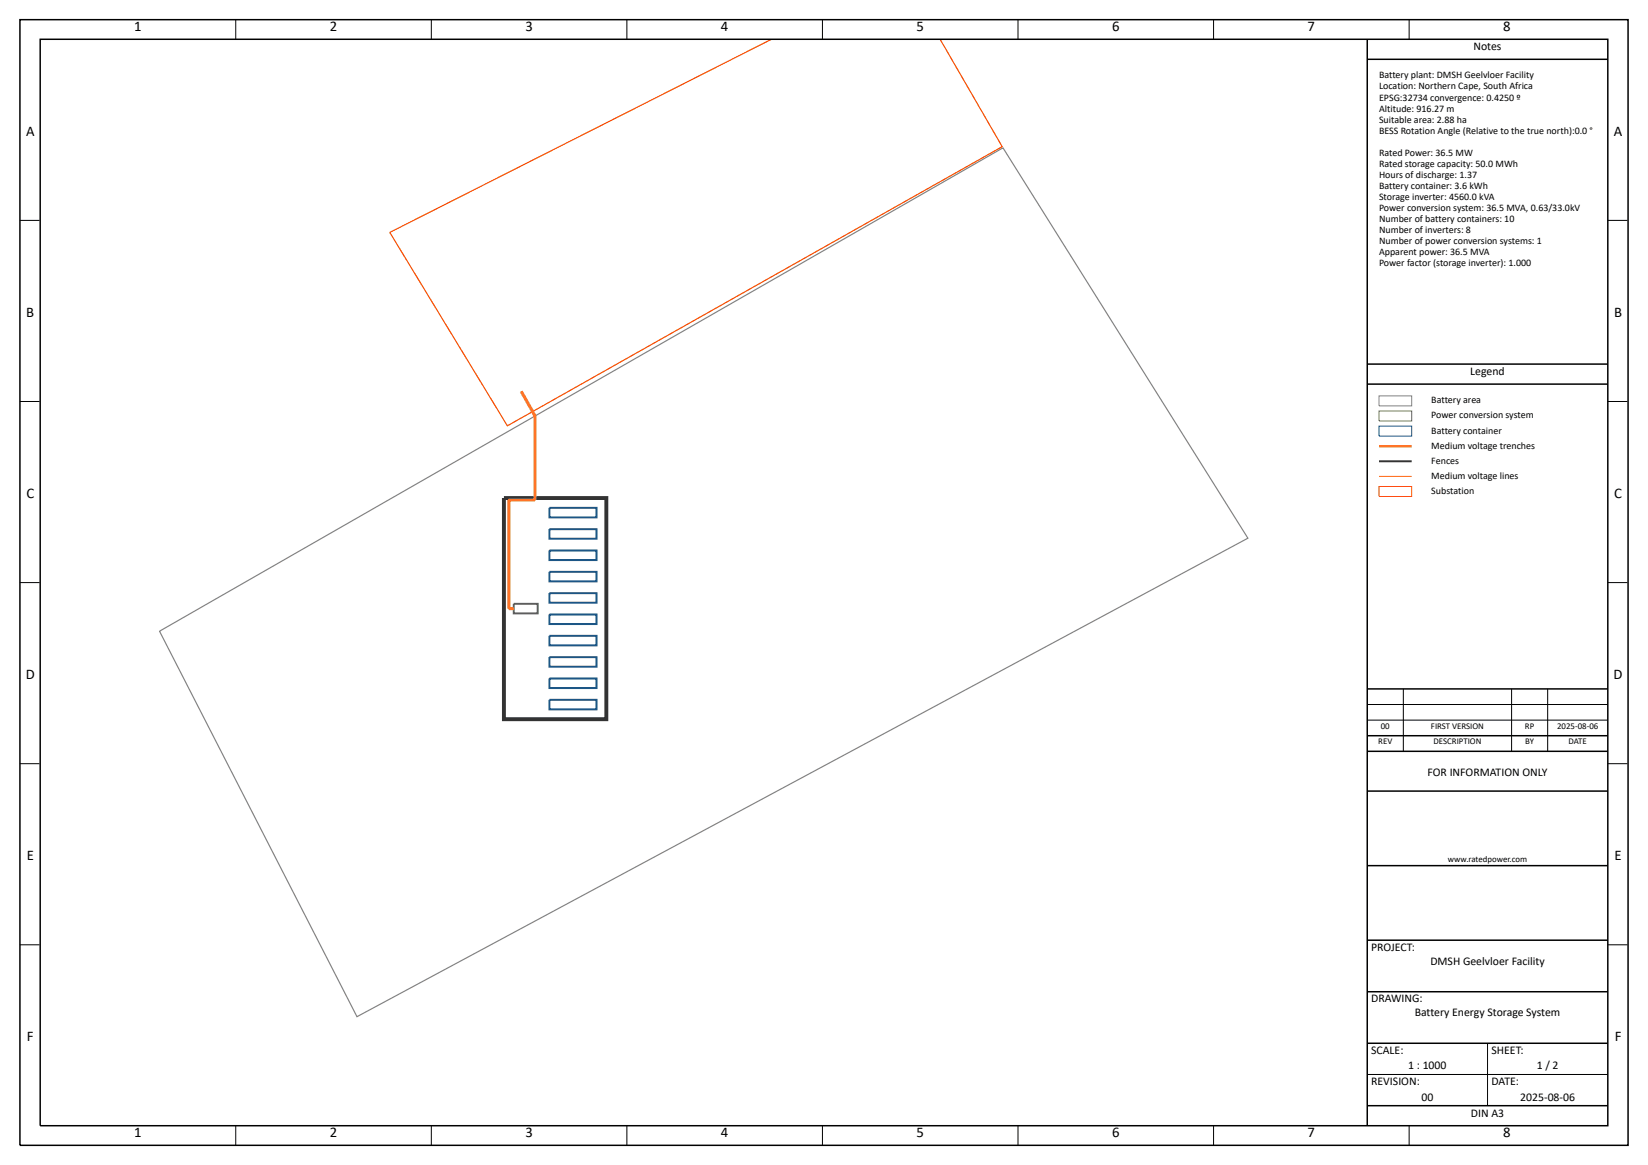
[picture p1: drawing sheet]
<svg xmlns="http://www.w3.org/2000/svg" width="420mm" height="297mm" viewBox="0 0 420 297" stroke-linecap="round" stroke-linejoin="round" font-family="sans-serif">
<defs><g id="words">
<g font-size="3.8">
<text x="34.2" y="8">1</text>
<text x="84.1" y="8">2</text>
<text x="133.9" y="8">3</text>
<text x="183.8" y="8">4</text>
<text x="233.7" y="8">5</text>
<text x="283.5" y="8">6</text>
<text x="333.4" y="8">7</text>
<text x="383.2" y="8">8</text>
<text x="6.6" y="34.6">A</text>
<text x="411.5" y="34.6">A</text>
<text x="6.7" y="80.8">B</text>
<text x="411.5" y="80.8">B</text>
<text x="6.7" y="127">C</text>
<text x="411.5" y="127">C</text>
<text x="6.6" y="173.2">D</text>
<text x="411.4" y="173.2">D</text>
<text x="6.8" y="219.3">E</text>
<text x="411.6" y="219.3">E</text>
<text x="6.9" y="265.5">F</text>
<text x="411.7" y="265.5">F</text>
<text x="34.2" y="290">1</text>
<text x="84.1" y="290">2</text>
<text x="133.9" y="290">3</text>
<text x="183.8" y="290">4</text>
<text x="233.7" y="290">5</text>
<text x="283.5" y="290">6</text>
<text x="333.4" y="290">7</text>
<text x="383.2" y="290">8</text>
</g>
<g font-size="3">
<text x="375.7" y="12.8">Notes</text>
<text x="374.9" y="95.7">Legend</text>
<text x="364" y="197.8">FOR INFORMATION ONLY</text>
<text x="349.6" y="242.4">PROJECT:</text>
<text x="364.7" y="245.9">DMSH Geelvloer Facility</text>
<text x="349.6" y="255.6">DRAWING:</text>
<text x="360.7" y="259.1">Battery Energy Storage System</text>
<text x="349.6" y="268.7">SCALE:</text>
<text x="380.2" y="268.7">SHEET:</text>
<text x="359" y="272.7">1 : 1000</text>
<text x="391.8" y="272.7">1 / 2</text>
<text x="349.6" y="276.7">REVISION:</text>
<text x="362.4" y="280.6">00</text>
<text x="380.2" y="276.7">DATE:</text>
<text x="387.6" y="280.6">2025-08-06</text>
<text x="375" y="284.7">DIN A3</text>
</g>
<g font-size="2.6">
<text x="351.6" y="20">Battery plant: DMSH Geelvloer Facility</text>
<text x="351.6" y="22.8">Location: Northern Cape, South Africa</text>
<text x="351.6" y="25.6">EPSG:32734 convergence: 0.4250 º</text>
<text x="351.6" y="28.4">Altitude: 916.27 m</text>
<text x="351.6" y="31.2">Suitable area: 2.88 ha</text>
<text x="351.6" y="34">BESS Rotation Angle (Relative to the true north):0.0 °</text>
<text x="351.6" y="39.7">Rated Power: 36.5 MW</text>
<text x="351.6" y="42.5">Rated storage capacity: 50.0 MWh</text>
<text x="351.6" y="45.3">Hours of discharge: 1.37</text>
<text x="351.6" y="48.1">Battery container: 3.6 kWh</text>
<text x="351.6" y="50.9">Storage inverter: 4560.0 kVA</text>
<text x="351.6" y="53.7">Power conversion system: 36.5 MVA, 0.63/33.0kV</text>
<text x="351.6" y="56.5">Number of battery containers: 10</text>
<text x="351.6" y="59.3">Number of inverters: 8</text>
<text x="351.6" y="62.1">Number of power conversion systems: 1</text>
<text x="351.6" y="64.9">Apparent power: 36.5 MVA</text>
<text x="351.6" y="67.7">Power factor (storage inverter): 1.000</text>
<text x="364.9" y="102.8">Battery area</text>
<text x="364.9" y="106.7">Power conversion system</text>
<text x="364.9" y="110.5">Battery container</text>
<text x="364.9" y="114.4">Medium voltage trenches</text>
<text x="364.9" y="118.2">Fences</text>
<text x="364.9" y="122.1">Medium voltage lines</text>
<text x="364.9" y="125.9">Substation</text>
</g>
<g font-size="2.3">
<text x="352" y="185.8">00</text>
<text x="364.8" y="185.8">FIRST VERSION</text>
<text x="388.8" y="185.8">RP</text>
<text x="397" y="185.8">2025-08-06</text>
<text x="351.4" y="189.8">REV</text>
<text x="365.5" y="189.8">DESCRIPTION</text>
<text x="388.9" y="189.8">BY</text>
<text x="399.9" y="189.8">DATE</text>
<text x="369.1" y="219.8">www.ratedpower.com</text>
</g>
</g></defs>
<path d="M40.7 160.9l215-123.2 62.5 99.5-227.2 122z" fill="none" stroke="#828282" stroke-width=".3"/>
<path d="M216.6 0l-117.2 59.3M233.9 0l21.6 37.4-126.1 71.2-30-49.3M99.4 59.3h.1" fill="none" stroke="#ff3f00" stroke-width=".3"/>
<path d="M131 154h6.1v2.4h-6.1z" fill="none" stroke="#499847" stroke-width=".5"/>
<path d="M140.1 134.9h12v2.5h-12zM140.1 129.5h12v2.4h-12zM140.1 140.4h12v2.4h-12zM140.1 151.2h12v2.5h-12zM140.1 145.8h12v2.4h-12zM140.1 156.7h12v2.4h-12zM140.1 167.6h12v2.4h-12zM140.1 178.4h12v2.5h-12zM140.1 162.1h12v2.5h-12zM140.1 173h12v2.4h-12z" fill="none" stroke="#1c5686" stroke-width=".5"/>
<path d="M128.5 127h26.1v56.4h-26.1z" fill="none" stroke="#333" stroke-width="1" stroke-linecap="butt"/>
<path d="M132.9 99.8l3.5 6.3M136.4 106.1v21.4h-6.7v27.7h1.3" fill="none" stroke="#bdbd00" stroke-width=".8" stroke-linecap="butt"/>
<path d="M132.9 99.8l3.5 6.3v21.4h-6.7v27.7h1.3M351.6 121.5h8.3" fill="none" stroke="#ff7f00" stroke-width=".25"/>
<g fill="none" stroke="#000" stroke-width=".38">
<path d="M5.1 5h410v287h-410zM10.2 10h399.7v277h-399.7zM348.6 10v277M348.6 15.1h61.3M348.6 92.8h61.3M348.6 97.9h61.3M348.6 175.6h61.3M348.6 191.6h61.3M348.6 187.6h61.3M348.6 201.7h61.3M348.6 239.7h61.3M348.6 220.7h61.3"/>
<path d="M348.6 252.9h61.3M348.6 266h61.3M348.6 281.9h61.3"/>
</g>
<g fill="none" stroke="#000" stroke-width=".25">
<path d="M60.1 5v5M110 5v5M159.8 5v5M209.7 5v5M259.5 5v5M309.4 5v5M359.3 5v5M5.1 56.2h5M409.9 56.2h5M5.1 102.4h5M409.9 102.4h5M5.1 148.5h5"/>
<path d="M409.9 148.5h5M348.6 179.6h61.3M357.8 175.6v16M385.4 175.6v16M394.6 175.6v16M5.1 194.7h5M348.6 183.6h61.3M409.9 194.7h5M5.1 240.9h5M409.9 240.9h5M348.6 274h61.3M379.2 266v15.9"/>
<path d="M60.1 287v5M110 287v5M159.8 287v5M209.7 287v5M259.5 287v5M309.4 287v5M359.3 287v5"/>
</g>
<path d="M351.6 100.9h8.3v2.6h-8.3z" fill="none" stroke="#828282" stroke-width=".25"/>
<path d="M351.6 104.8h8.3v2.5h-8.3z" fill="none" stroke="#499847" stroke-width=".25"/>
<path d="M351.6 108.6h8.3v2.6h-8.3z" fill="none" stroke="#1c5686" stroke-width=".25"/>
<path d="M351.6 113.8h8.3" fill="none" stroke="#bdbd00" stroke-width=".6" stroke-linecap="butt"/>
<path d="M351.6 117.6h8.3" fill="none" stroke="#333" stroke-width=".5"/>
<path d="M351.6 124h8.3v2.6h-8.3z" fill="none" stroke="#ff3f00" stroke-width=".25"/>
<use href="#words"/>
</svg>
